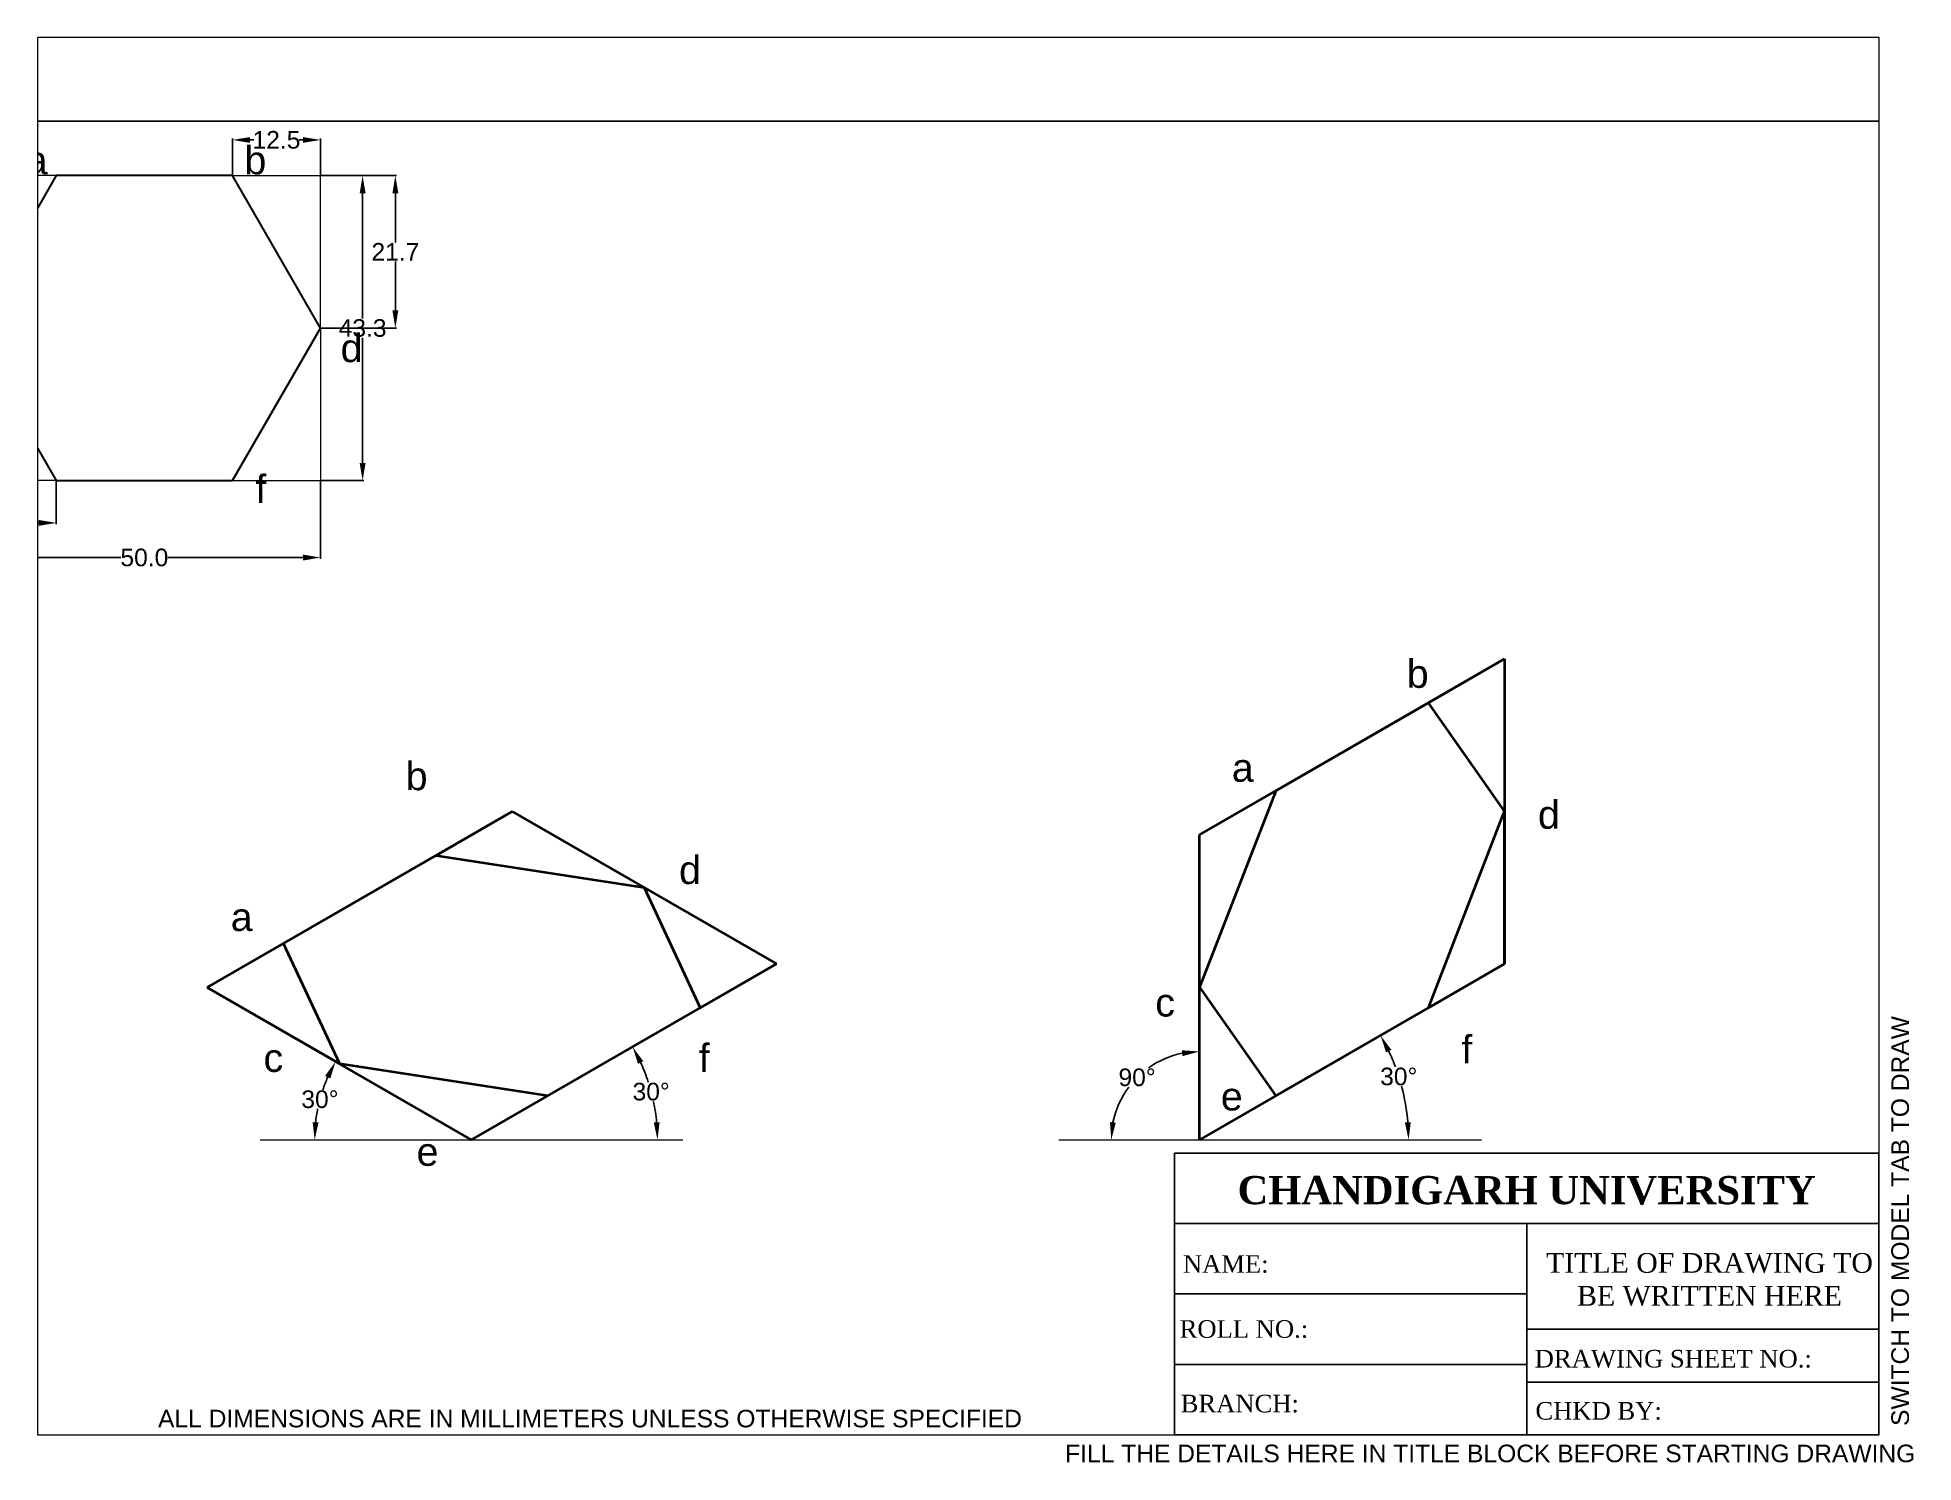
# Paper-space layout 'Layout1' of a CAD drawing. Header units: millimetres. Extents: x 0 to 266, y -4 to 198.
# The model-space entities are those that its viewports show. They can reach past a viewport. Long polylines and large blocks are cut down to what shows.
import ezdxf

# ---------------------------------------------------------------- set-up
doc = ezdxf.new("R2010")
doc.units = ezdxf.units.MM
doc.linetypes.add('ACAD_ISO08W100', pattern=[36, 24, -3, 6, -3])
doc.layers.add('Comments', color=10, linetype='Continuous', lineweight=13, plot=False)
doc.layers.add('thick continuous', color=7, linetype='Continuous', lineweight=30)
doc.styles.get("Standard").update_dxf_attribs({"font": 'arial.ttf'})
doc.dimstyles.get("Standard").update_dxf_attribs({"dimtxt": 2.5, "dimasz": 2.5, "dimexe": 0.18, "dimexo": 0.0625, "dimgap": 0.09, "dimtad": 0, "dimtih": 1, "dimtoh": 1, "dimdec": 1, "dimzin": 0, "dimdsep": 46, "dimtxsty": 'Standard', "dimcen": 0.09, "dimadec": 0, "dimazin": 0, "dimtfac": 1, "dimtdec": 1, "dimtofl": 0, "dimtmove": 0, "dimatfit": 3, "dimfxl": 1, "dimtolj": 1, "dimtzin": 0, "dimarcsym": 0})

# ---------------------------------------------------------------- blocks, each defined once
blk = doc.blocks.new('*D1')
at = {"layer": 'Defpoints', "color": 0, "lineweight": 0, "transparency": 16777216}
for p in [(61.17, 207.33), (48.67, 202.26), (61.17, 202.26)]:
    blk.add_point(p, dxfattribs=at)
at = {"layer": 'thick continuous', "color": 0, "lineweight": -2, "transparency": 16777216}
for p, q in [((48.67, 202.32), (48.67, 207.51)), ((51.17, 207.33), (51.7, 207.33)), ((58.67, 207.33), (58.15, 207.33)), ((61.17, 202.32), (61.17, 207.51))]:
    blk.add_line(p, q, dxfattribs=at)
at = {"layer": 'thick continuous', "color": 0, "lineweight": 0, "transparency": 16777216}
for points in [[(51.17, 207.74), (51.17, 206.91), (48.67, 207.33)], [(58.67, 207.74), (58.67, 206.91), (61.17, 207.33)]]:
    blk.add_solid(points, dxfattribs=at)
at = {"layer": 'thick continuous', "color": 0, "lineweight": 0, "transparency": 16777216, "insert": (54.92, 207.33), "char_height": 2.5, "attachment_point": 5}
blk.add_mtext('\\A1;12.5', dxfattribs=at)
blk = doc.blocks.new('*D2')
at = {"layer": 'Defpoints', "color": 0, "lineweight": 0, "transparency": 16777216}
for p in [(61.17, 202.26), (61.17, 180.61), (71.8, 180.61)]:
    blk.add_point(p, dxfattribs=at)
at = {"layer": 'thick continuous', "color": 0, "lineweight": -2, "transparency": 16777216}
for p, q in [((61.24, 202.26), (71.98, 202.26)), ((71.8, 199.76), (71.8, 192.78)), ((71.8, 183.11), (71.8, 190.09)), ((61.24, 180.61), (71.98, 180.61))]:
    blk.add_line(p, q, dxfattribs=at)
at = {"layer": 'thick continuous', "color": 0, "lineweight": 0, "transparency": 16777216}
for points in [[(71.38, 199.76), (72.22, 199.76), (71.8, 202.26)], [(71.38, 183.11), (72.22, 183.11), (71.8, 180.61)]]:
    blk.add_solid(points, dxfattribs=at)
at = {"layer": 'thick continuous', "color": 0, "lineweight": 0, "transparency": 16777216, "insert": (71.8, 191.44), "char_height": 2.5, "attachment_point": 5}
blk.add_mtext('\\A1;21.7', dxfattribs=at)
blk = doc.blocks.new('*D3')
at = {"layer": 'Defpoints', "color": 0, "lineweight": 0, "transparency": 16777216}
for p in [(61.17, 202.26), (61.17, 158.96), (67.15, 158.96)]:
    blk.add_point(p, dxfattribs=at)
at = {"layer": 'thick continuous', "color": 0, "lineweight": -2, "transparency": 16777216}
for p, q in [((61.24, 202.26), (67.33, 202.26)), ((67.15, 199.76), (67.15, 181.98)), ((67.15, 161.46), (67.15, 179.24)), ((61.24, 158.96), (67.33, 158.96))]:
    blk.add_line(p, q, dxfattribs=at)
at = {"layer": 'thick continuous', "color": 0, "lineweight": 0, "transparency": 16777216}
for points in [[(66.73, 199.76), (67.57, 199.76), (67.15, 202.26)], [(66.73, 161.46), (67.57, 161.46), (67.15, 158.96)]]:
    blk.add_solid(points, dxfattribs=at)
at = {"layer": 'thick continuous', "color": 0, "lineweight": 0, "transparency": 16777216, "insert": (67.15, 180.61), "char_height": 2.5, "attachment_point": 5}
blk.add_mtext('\\A1;43.3', dxfattribs=at)
blk = doc.blocks.new('*D4')
at = {"layer": 'Defpoints', "color": 0, "lineweight": 0, "transparency": 16777216}
for p in [(11.17, 158.96), (23.67, 158.96), (23.67, 152.95)]:
    blk.add_point(p, dxfattribs=at)
at = {"layer": 'thick continuous', "color": 0, "lineweight": -2, "transparency": 16777216}
for p, q in [((11.17, 158.9), (11.17, 152.77)), ((23.67, 158.9), (23.67, 152.77)), ((13.67, 152.95), (14.2, 152.95)), ((21.17, 152.95), (20.65, 152.95))]:
    blk.add_line(p, q, dxfattribs=at)
at = {"layer": 'thick continuous', "color": 0, "lineweight": 0, "transparency": 16777216}
for points in [[(13.67, 153.37), (13.67, 152.53), (11.17, 152.95)], [(21.17, 153.37), (21.17, 152.53), (23.67, 152.95)]]:
    blk.add_solid(points, dxfattribs=at)
at = {"layer": 'thick continuous', "color": 0, "lineweight": 0, "transparency": 16777216, "insert": (17.42, 152.95), "char_height": 2.5, "attachment_point": 5}
blk.add_mtext('\\A1;12.5', dxfattribs=at)
blk = doc.blocks.new('*D5')
at = {"layer": 'Defpoints', "color": 0, "lineweight": 0, "transparency": 16777216}
for p in [(11.17, 158.96), (61.17, 158.96), (61.17, 148.03)]:
    blk.add_point(p, dxfattribs=at)
at = {"layer": 'thick continuous', "color": 0, "lineweight": -2, "transparency": 16777216}
for p, q in [((11.17, 158.9), (11.17, 147.85)), ((61.17, 158.9), (61.17, 147.85)), ((13.67, 148.03), (32.84, 148.03)), ((58.67, 148.03), (39.51, 148.03))]:
    blk.add_line(p, q, dxfattribs=at)
at = {"layer": 'thick continuous', "color": 0, "lineweight": 0, "transparency": 16777216}
for points in [[(13.67, 148.45), (13.67, 147.61), (11.17, 148.03)], [(58.67, 148.45), (58.67, 147.61), (61.17, 148.03)]]:
    blk.add_solid(points, dxfattribs=at)
at = {"layer": 'thick continuous', "color": 0, "lineweight": 0, "transparency": 16777216, "insert": (36.17, 148.03), "char_height": 2.5, "attachment_point": 5}
blk.add_mtext('\\A1;50.0', dxfattribs=at)
blk = doc.blocks.new('*D6')
at = {"layer": 'Defpoints', "color": 0, "lineweight": 0, "transparency": 16777216}
for p in [(125.9, 90.34), (108.61, 69.93), (82.6, 65.34), (82.6, 65.34), (112.6, 65.34)]:
    blk.add_point(p, dxfattribs=at)
at = {"layer": 'thick continuous', "color": 0, "lineweight": -2, "transparency": 16777216}
for start, end in [(18.0946, 24.5747), (5.4253, 11.9496)]:
    blk.add_arc((82.6, 65.34), 26.41, start, end, dxfattribs=at)
at = {"layer": 'thick continuous', "color": 0, "lineweight": 0, "transparency": 16777216}
for points in [[(106.25, 76.13), (106.99, 76.52), (105.48, 78.55)], [(109.31, 67.86), (108.48, 67.82), (109.01, 65.34)]]:
    blk.add_solid(points, dxfattribs=at)
at = {"layer": 'thick continuous', "color": 0, "lineweight": 0, "transparency": 16777216, "insert": (108.11, 72.18), "char_height": 2.5, "attachment_point": 5}
blk.add_mtext('\\A1;30°', dxfattribs=at)
blk = doc.blocks.new('*D8')
at = {"layer": 'Defpoints', "color": 0, "lineweight": 0, "transparency": 16777216}
for p in [(45.1, 86.99), (61.68, 72.96), (52.6, 65.34), (82.6, 65.34), (82.6, 65.34)]:
    blk.add_point(p, dxfattribs=at)
at = {"layer": 'thick continuous', "color": 0, "lineweight": -2, "transparency": 16777216}
for start, end in [(156.4362, 161.3235), (168.6142, 173.5638)]:
    blk.add_arc((82.6, 65.34), 22.27, start, end, dxfattribs=at)
at = {"layer": 'thick continuous', "color": 0, "lineweight": 0, "transparency": 16777216}
for points in [[(61.82, 74.43), (62.56, 74.05), (63.32, 76.47)], [(60.89, 67.81), (60.06, 67.86), (60.34, 65.34)]]:
    blk.add_solid(points, dxfattribs=at)
at = {"layer": 'thick continuous', "color": 0, "lineweight": 0, "transparency": 16777216, "insert": (61.09, 71.1), "char_height": 2.5, "attachment_point": 5}
blk.add_mtext('\\A1;30°', dxfattribs=at)
blk = doc.blocks.new('*D9')
at = {"layer": 'Defpoints', "color": 0, "lineweight": 0, "transparency": 16777216}
for p in [(185.97, 87.04), (179.69, 76.21), (165.97, 65.34), (185.97, 65.34), (185.97, 65.34)]:
    blk.add_point(p, dxfattribs=at)
at = {"layer": 'thick continuous', "color": 0, "lineweight": -2, "transparency": 16777216}
for start, end in [(101.4324, 125.3151), (143.2569, 168.5676)]:
    blk.add_arc((185.97, 65.34), 12.55, start, end, dxfattribs=at)
at = {"layer": 'thick continuous', "color": 0, "lineweight": 0, "transparency": 16777216}
for points in [[(183.44, 78.06), (183.52, 77.23), (185.97, 77.89)], [(174.08, 67.79), (173.25, 67.87), (173.42, 65.34)]]:
    blk.add_solid(points, dxfattribs=at)
at = {"layer": 'thick continuous', "color": 0, "lineweight": 0, "transparency": 16777216, "insert": (177.09, 74.21), "char_height": 2.5, "attachment_point": 5}
blk.add_mtext('\\A1;90°', dxfattribs=at)
blk = doc.blocks.new('*D10')
at = {"layer": 'Defpoints', "color": 0, "lineweight": 0, "transparency": 16777216}
for p in [(218.44, 84.09), (196.79, 71.59), (215.18, 70.49), (185.97, 65.34), (225.97, 65.34)]:
    blk.add_point(p, dxfattribs=at)
at = {"layer": 'thick continuous', "color": 0, "lineweight": -2, "transparency": 16777216}
for start, end in [(20.4269, 25.1697), (4.8303, 14.8817)]:
    blk.add_arc((185.97, 65.34), 29.66, start, end, dxfattribs=at)
at = {"layer": 'thick continuous', "color": 0, "lineweight": 0, "transparency": 16777216}
for points in [[(212.44, 77.76), (213.18, 78.15), (211.66, 80.17)], [(215.94, 67.86), (215.11, 67.82), (215.63, 65.34)]]:
    blk.add_solid(points, dxfattribs=at)
at = {"layer": 'thick continuous', "color": 0, "lineweight": 0, "transparency": 16777216, "insert": (214.24, 74.33), "char_height": 2.5, "attachment_point": 5}
blk.add_mtext('\\A1;30°', dxfattribs=at)

msp = doc.modelspace()

# ---------------------------------------------------------------- linework, layer by layer
msp.add_lwpolyline([(0, 0), (297, 0), (297, 210), (0, 210)], close=True)
at = {"layer": 'thick continuous', "lineweight": 0}
for p, q in [((23.67, 202.26), (11.17, 202.26)), ((48.67, 202.26), (61.17, 202.26)), ((61.17, 180.61), (61.17, 202.26)), ((61.17, 180.61), (61.17, 158.96)), ((23.67, 158.96), (11.17, 158.96)), ((48.67, 158.96), (61.17, 158.96)), ((125.9, 90.34), (107.11, 101.19)), ((82.6, 65.34), (93.43, 71.59)), ((185.97, 65.34), (196.79, 71.59)), ((52.6, 65.34), (82.6, 65.34)), ((82.6, 65.34), (112.6, 65.34)), ((165.97, 65.34), (185.97, 65.34)), ((185.97, 65.34), (225.97, 65.34))]:
    msp.add_line(p, q, dxfattribs=at)
at = {"layer": 'thick continuous', "lineweight": 40}
for p, q in [((185.97, 108.64), (229.27, 133.64)), ((229.27, 133.64), (218.44, 127.39)), ((229.27, 133.64), (229.27, 90.34)), ((218.44, 127.39), (196.79, 114.89)), ((229.27, 112.04), (218.44, 127.39)), ((185.97, 108.64), (196.79, 114.89)), ((196.79, 114.89), (185.97, 87.04)), ((45.1, 86.99), (88.4, 111.99)), ((88.4, 111.99), (77.58, 105.74)), ((88.4, 111.99), (125.9, 90.34)), ((218.44, 84.09), (229.27, 112.04)), ((229.27, 90.34), (229.27, 112.04)), ((185.97, 65.34), (185.97, 108.64)), ((55.93, 93.24), (77.58, 105.74)), ((77.58, 105.74), (107.11, 101.19)), ((107.11, 101.19), (115.08, 84.09)), ((45.1, 86.99), (55.93, 93.24)), ((63.9, 76.14), (55.93, 93.24)), ((82.6, 65.34), (125.9, 90.34)), ((125.9, 90.34), (115.08, 84.09)), ((229.27, 90.34), (185.97, 65.34)), ((229.27, 90.34), (218.44, 84.09)), ((82.6, 65.34), (45.1, 86.99)), ((45.1, 86.99), (63.9, 76.14)), ((185.97, 65.34), (185.97, 87.04)), ((185.97, 87.04), (196.79, 71.59)), ((196.79, 71.59), (218.44, 84.09)), ((93.43, 71.59), (63.9, 76.14))]:
    msp.add_line(p, q, dxfattribs=at)
at = {"layer": 'thick continuous'}
msp.add_lwpolyline([(23.67, 158.96), (48.67, 158.96), (61.17, 180.61), (48.67, 202.26), (23.67, 202.26), (11.17, 180.61)], close=True, dxfattribs=at)

# ---------------------------------------------------------------- texts
at = {"layer": 'thick continuous', "lineweight": 0, "char_height": 4, "attachment_point": 1}
for s, width, insert in [('          a                  b \\P\\P\\P\\P  c                                   d\\P\\P         \\P         e                    f', 107.865, (3.8, 206.45)), ('                           b\\P\\P                                                    d\\P           a                                  \\P\\P               \\P              c                                      f\\P\\P                            e', 95.3863, (31.35, 119))]:
    msp.add_mtext_dynamic_manual_height_columns(s, width=width, gutter_width=12.5, heights=[0], dxfattribs=dict(at, insert=insert))
at = {"layer": 'thick continuous', "lineweight": 0, "insert": (167.25, 140.2), "char_height": 4, "width": 101.112, "attachment_point": 1}
msp.add_mtext('\\P                               b\\P\\P               a\\P                                           d\\P\\P\\P\\P        c                        \\P                                    f\\P              e ', dxfattribs=at)

# ---------------------------------------------------------------- dimensions: what is measured, and where the dimension line sits
at = {"layer": 'thick continuous', "lineweight": 0}
for base, p1, p2, picture, middle in [((61.17, 207.33), (48.67, 202.26), (61.17, 202.26), '*D1', (54.92, 207.33)), ((23.67, 152.95), (11.17, 158.96), (23.67, 158.96), '*D4', (17.42, 152.95)), ((61.17, 148.03), (11.17, 158.96), (61.17, 158.96), '*D5', (36.17, 148.03))]:
    dim = msp.add_linear_dim(base=base, p1=p1, p2=p2, dimstyle='Standard', dxfattribs=at)
    dim.commit()
    dim.dimension.update_dxf_attribs({"geometry": picture, "text_midpoint": middle})
dim = msp.add_linear_dim(base=(71.7999, 180.6116), p1=(61.1743, 202.2622), p2=(61.1743, 180.6116), angle=90, dimstyle='Standard', dxfattribs=at)
dim.commit()
dim.dimension.update_dxf_attribs({"geometry": '*D2', "text_midpoint": (71.7999, 191.4369)})
dim = msp.add_aligned_dim(p1=(61.17, 202.26), p2=(61.17, 158.96), distance=5.98, dimstyle='Standard', dxfattribs=at)
dim.commit()
dim.dimension.update_dxf_attribs({"geometry": '*D3', "text_midpoint": (67.15, 180.61)})
for base, line1, line2, picture, middle in [((108.61, 69.93), ((82.6, 65.34), (112.6, 65.34)), ((82.6, 65.34), (125.9, 90.34)), '*D6', (108.11, 72.18)), ((61.68, 72.96), ((52.6, 65.34), (82.6, 65.34)), ((82.6, 65.34), (45.1, 86.99)), '*D8', (61.09, 71.1)), ((179.69, 76.21), ((165.97, 65.34), (185.97, 65.34)), ((185.97, 65.34), (185.97, 87.04)), '*D9', (177.09, 74.21))]:
    dim = msp.add_angular_dim_2l(base=base, line1=line1, line2=line2, dimstyle='Standard', dxfattribs=at)
    dim.commit()
    dim.dimension.update_dxf_attribs({"geometry": picture, "text_midpoint": middle})
dim = msp.add_angular_dim_2l(base=(215.18, 70.49), line1=((185.97, 65.34), (225.97, 65.34)), line2=((196.79, 71.59), (218.44, 84.09)), dimstyle='Standard', dxfattribs=at)
dim.commit()
dim.dimension.update_dxf_attribs({"geometry": '*D10', "text_midpoint": (214.24, 74.33), "dimtype": 162})

psp = doc.layouts.get("Layout1")

# ---------------------------------------------------------------- linework, layer by layer
for p, q in [((161.41, 40), (261.41, 40)), ((161.41, 40), (161.41, 0)), ((261.41, 40), (261.41, 0)), ((161.41, 30), (261.41, 30)), ((161.41, 30), (194.27, 30)), ((211.41, 30), (211.41, 0)), ((161.41, 20), (211.41, 20)), ((211.41, 15), (261.41, 15)), ((161.41, 10), (211.41, 10)), ((211.41, 7.5), (261.41, 7.5)), ((161.41, 0), (261.41, 0))]:
    psp.add_line(p, q)

# ---------------------------------------------------------------- texts
at = {"attachment_point": 1}
for s, width, insert, char_height in [('\\pxqc;{\\fTimes New Roman|b1|i0|c0|p18;CHANDIGARH UNIVERSITY}', 80.8177, (170.98, 36.75), 4), ('\\pxqc;{\\fTimes New Roman|b0|i0|c0|p18;TITLE OF DRAWING TO BE WRITTEN HERE}', 46.4985, (214.1, 25.81), 2.8)]:
    psp.add_mtext_dynamic_manual_height_columns(s, width=width, gutter_width=40, heights=[0], dxfattribs=dict(at, insert=insert, char_height=char_height))
at = {"linetype": 'ACAD_ISO08W100', "lineweight": 100, "char_height": 2.5, "attachment_point": 1}
for s, width, insert in [('{\\fTimes New Roman|b0|i0|c0|p18;NAME:}', 45.3199, (162.59, 25.51)), ('{\\fTimes New Roman|b0|i0|c0|p18;ROLL NO.:}', 45.3199, (162.13, 16.28)), ('{\\fTimes New Roman|b0|i0|c0|p18;DRAWING SHEET NO.:}', 45.3199, (212.54, 12.06)), ('{\\fTimes New Roman|b0|i0|c0|p18;BRANCH:}', 45.3199, (162.28, 5.69)), ('{\\fTimes New Roman|b0|i0|c0|p18;CHKD BY: }', 47.9779, (212.64, 4.66))]:
    psp.add_mtext_dynamic_manual_height_columns(s, width=width, gutter_width=25, heights=[0], dxfattribs=dict(at, insert=insert))
at = {"layer": 'Comments'}
psp.add_text('SWITCH TO MODEL TAB TO DRAW', height=2.5, rotation=90, dxfattribs=at).set_placement((265.66, 1.26))
psp.add_text('FILL THE DETAILS HERE IN TITLE BLOCK BEFORE STARTING DRAWING', height=2.5, dxfattribs=at).set_placement((145.88, -3.89))
at = {"layer": 'thick continuous'}
psp.add_text('ALL DIMENSIONS ARE IN MILLIMETERS UNLESS OTHERWISE SPECIFIED', height=2.5, dxfattribs=at).set_placement((17.11, 1.06))

# ---------------------------------------------------------------- viewports
psp.add_viewport(center=(130.71, 99.21), size=(261.41, 198.4125), view_center_point=(151.71, 122.67), view_height=198.4125, dxfattribs=at)

doc.saveas('drawing.dxf')
